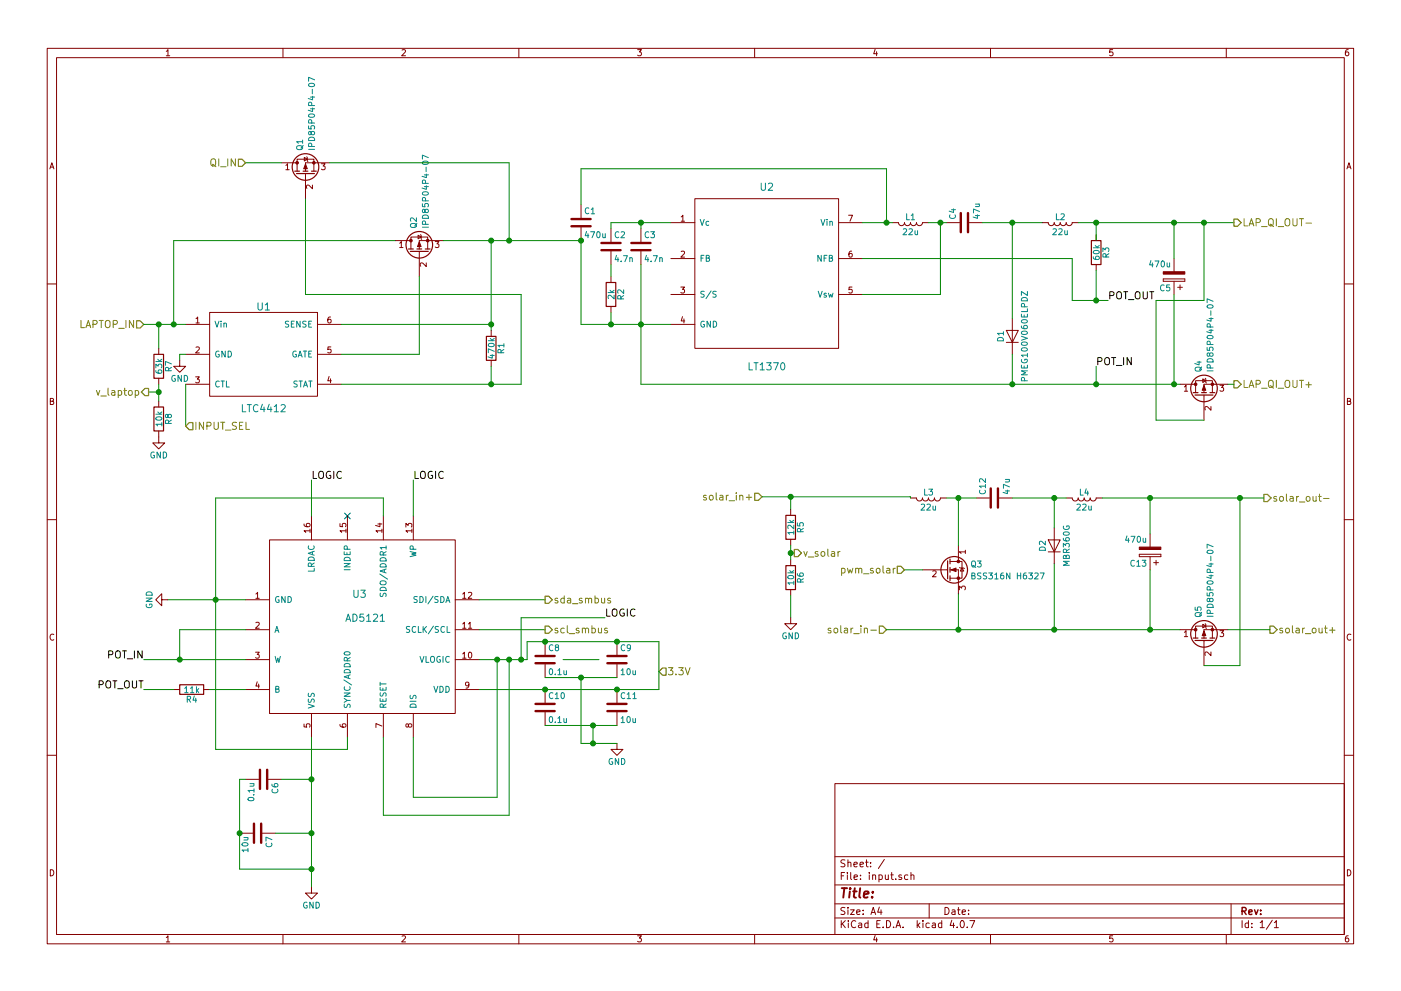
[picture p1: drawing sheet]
<svg xmlns="http://www.w3.org/2000/svg" width="297mm" height="210mm" viewBox="0 0 297 210" stroke-linecap="round" stroke-linejoin="round" font-family="sans-serif">
<g fill="none" stroke="#840000" stroke-width=".21">
<path d="M10 10.3h277v189.9h-277zM12 12.2h273v186.1h-273zM35.3 10.9l.3-.4v1.3M35.3 11.8h.7M60 10.3v1.9M85.2 10.6l.5-.1 .3 .4-.8 .9h.8M110 10.3v1.9M135.2 10.5h.8l-.4 .5 .3 .1 .1 .2-.1 .4-.2 .1-.5-.1M160 10.3v1.9M185.5 10.5l-.3 .9h.8M185.9 11v.8M210 10.3v1.9"/>
<path d="M235.9 10.5h-.6v.6h.6l.1 .5-.3 .2-.4-.1M260 10.3v1.9M285.9 10.5l-.4 .1-.2 .2-.1 .8 .3 .2 .4-.1 .1-.4-.1-.2-.4-.1-.3 .3M10.6 35.8l.4-1.3 .4 1.3M10.7 35.5h.6M59.7 34.5h3.3M60.6 35.1l.4-.4v1.3M60.6 36h.7M63 34.5v-.7h3.5v2.5M63 34.5v1.8M64.5 33.4l.7 .4-.7 .4zM64.8 36.8v5.4"/>
<path d="M65 33.3l.3 1M66.2 39.3v.8l-.9-.8-.3 .2 .1 .5M68.1 34.7h.8l-.4 .5 .4 .1v.6l-.2 .1-.6-.1M69.8 34.5h-5v1.8M285.6 35.8l.4-1.3 .4 1.3M285.7 35.5h.6M83.8 51h3.3M84.7 51.6l.4-.3v1.2M84.7 52.5h.7M87.1 51v-.7h3.6v2.5M87.1 51v1.8M88.6 49.9l.7 .4-.7 .4z"/>
<path d="M88.9 53.3v5.4M89.2 49.8l.2 1M90.4 55.8v.8l-.9-.8-.4 .2 .1 .5M92.3 51.3h.8l-.5 .4 .4 .1v.6l-.2 .1-.5-.1M94 51h-5.1v1.8M123.2 43.4v2.8M123.2 48.3v2.7M129.5 48.5v2.8M129.5 53.3v2.8M129.5 58.7v1.2M135.9 48.5v2.8M135.9 53.3v2.8"/>
<path d="M142.2 47.2h5.1M142.2 54.9h5.1M144.4 46l.4-.3v1.2M144.4 53.4l.5-.1 .2 .3-.8 1h.8M144.4 46.9h.7M147.3 42.2h30.5v31.7h-30.5zM177.8 47.2h5.1M177.8 54.9h5.1M179.9 45.7h.8l-.5 1.2M180.6 53.3h-.4l-.2 .3v.7l.2 .3 .4-.2v-.6h-.4l-.2 .2M189.2 47.2l1.3 .1a.64 .64 0 0 0 .7 .6 .64 .64 0 0 0 .6-.7v.1a.64 .64 0 0 0 .6 .6 .64 .64 0 0 0 .6-.7v.1a.64 .64 0 0 0 .7 .6 .64 .64 0 0 0 .6-.7v.1a.64 .64 0 0 0 .7 .6 .64 .64 0 0 0 .6-.7h1.2M200.7 47.2h2.8"/>
<path d="M205.5 47.2h2.8M221 47.2l1.2 .1a.64 .64 0 0 0 .7 .6 .64 .64 0 0 0 .6-.7v.1a.64 .64 0 0 0 .7 .6 .64 .64 0 0 0 .6-.7v.1a.64 .64 0 0 0 .6 .6 .64 .64 0 0 0 .7-.7v.1a.64 .64 0 0 0 .6 .6 .64 .64 0 0 0 .6-.7h1.3M232.4 49.8v1.2M232.4 56.1v1.3M246.6 59.2h4.6zM246.6 59.7h4.6zM246.6 59.2v.5zM248.9 54.9v2.8M248.9 59.7v2.8M251.2 59.2v.5zM10 60.2h2M33.7 73.9v1.3"/>
<path d="M38.1 76.4v1.3h1.3l-1.3 1.3-1.3-1.3h1.3M39.4 68.8h5M39.4 75.2h5M41.5 80h.8l-.5 .4 .4 .1v.6l-.2 .1-.5-.1M41.6 67.6l.3-.3v1.2M41.6 73.7l.4-.1 .3 .4-.8 .9h.8M41.6 68.5h.7M44.4 66.3h22.9v17.8h-22.9zM67.3 68.8h5.1M67.3 75.2h5.1M69.8 79.9l-.3 .9h.8M70.1 67.3h-.4l-.2 .3v.7l.2 .2 .5-.1-.1-.6-.4-.1-.2 .3"/>
<path d="M70.2 73.6h-.7v.6h.7v.5l-.2 .2-.5-.2M104.1 70.1v1.3M104.1 76.4v1.3M129.5 65v1.3M142.2 68.8h5.1M142.2 62.5h5.1M144.3 60.9h.8l-.4 .5 .4 .1v.5l-.2 .2-.6-.2M144.7 67.2l-.3 .9h.8M145 67.7v.8M177.8 62.5h5.1M180.6 60.9h-.6v.6h.6v.5l-.1 .2-.5-.2M213.4 70.1h2.5l-1.3 2.5z"/>
<path d="M213.4 72.6h2.5M214.6 67.6v7.6M249.7 61h1M250.2 60.4v1.1M285 60.2h2M10.7 85.1h.5l.1-.5-.6-.1v1.3h.5l.2-.4-.3-.3M33.7 91.4v2.6h1.2l-1.2 1.2-1.3-1.2h1.3M33.7 80.3v1.2M33.7 85.1v1.3M39.4 81.5h5M67.3 81.5h5.1M70.1 80.4v.8"/>
<path d="M250.2 81.5h3.3M251.1 82.1l.4-.4v1.3M251.1 83h.7M253.5 81.5v-.7h3.5v2.5M253.5 81.5v1.8M255 80.4l.7 .4-.7 .3zM255.3 83.8v5.3M255.5 80.3l.3 1M256.7 86.3v.7l-.9-.7-.3 .2 .1 .5M258.6 81.7h.8l-.4 .5 .4 .1v.6l-.2 .1-.6-.1M260.3 81.5h-5v1.8M285.7 85.1h.5l.1-.5-.6-.1v1.3h.5l.2-.4-.3-.3"/>
<path d="M10 110.3h2M57.1 114.5h39.4v36.9h-39.4zM64.5 111.2v.3l.3 .2 .7 .1 .2-.3-.1-.4-.6 .1-.1 .3 .3 .3M65.7 112.6h-1.2l.3 .4M65.7 112.3v.7M66 109.5v5M72.1 111.1v.6l.6 .1v-.7h.5l.2 .2-.2 .5M73.4 112.6h-1.3l.3 .4M73.4 112.3v.7M73.7 109.5v5M80.1 111.2h.9M80.5 111v.8l-.9-.3"/>
<path d="M81 112.6h-1.3l.4 .4M81 112.3v.7M81.3 109.5v5M86.1 111.8v-.8l.4 .5 .1-.4h.6l.1 .2-.1 .5M87.3 112.6h-1.2l.3 .4M87.3 112.3v.7M87.6 109.5v5M167.6 108.1v1.2M167.6 114.4v1.3M167.6 118.7v1.3M193 105.7h1.3a.64 .64 0 0 0 .7 .6 .64 .64 0 0 0 .6-.6 .64 .64 0 0 0 .6 .6 .64 .64 0 0 0 .6-.6 .64 .64 0 0 0 .7 .6 .64 .64 0 0 0 .6-.6 .64 .64 0 0 0 .7 .6 .64 .64 0 0 0 .6-.6h1.3M201.4 119.1h1.8"/>
<path d="M203.2 119.1h.8v3.6h-2.6M203.2 115.8v3.3M204.7 117.1h-1.3l.4 .3M204.7 116.7v.7M207 105.7h2.8M211.8 105.7h2.8M222.2 114.5h2.6l-1.3 2.6zM222.2 117.1h2.6M223.5 112v7.6M226.1 105.7h1.2a.64 .64 0 0 0 .7 .6 .64 .64 0 0 0 .6-.6 .64 .64 0 0 0 .7 .6 .64 .64 0 0 0 .6-.6 .64 .64 0 0 0 .6 .6 .64 .64 0 0 0 .6-.6 .64 .64 0 0 0 .7 .6 .64 .64 0 0 0 .6-.6h1.3M241.6 117.6h4.5zM241.6 118.1h4.5z"/>
<path d="M241.6 117.6v.5zM243.8 113.3v2.8M243.8 118.1v2.8M244.6 119.4h1M245.1 118.9v1M246.1 117.6v.5zM285 110.3h2M11.4 134.6a.58 .58 0 0 0-.8 .6 .58 .58 0 0 0 .8 .5M34.3 127.2v-1.2l-1.3 1.2 1.3 1.3v-1.3h1.3M52.1 127.2h5M52.1 133.6h5M52.1 139.9h5"/>
<path d="M54.2 138.4h.8l-.5 .5 .4 .1v.5l-.2 .1-.5-.1M54.3 126l.3-.3v1.2M54.3 132.1l.4-.1 .3 .4-.8 .9h.8M54.3 126.9h.7M76.2 131.1h.1M96.5 127.2h5.1M96.5 133.6h5.1M96.5 139.9h5.1M98.1 138.7l.4-.3v1.2M98.1 132.4l.4-.4v1.3M98.1 126l.4-.3v1.2M98.1 126.9h.7"/>
<path d="M98.1 139.6h.7M98.1 133.3h.7M99.3 132.4l.4-.4v1.3M99.3 125.8l.5-.1 .2 .3-.8 .9h.8M99.3 133.3h.7M99.4 138.5l.2-.1a.67 .67 0 0 1 .4 .6 .67 .67 0 0 1-.4 .6l-.3-.4zM115.6 136.1v2.8M130.8 136.1v2.8M167.6 131.1v1.2h1.3l-1.3 1.3-1.2-1.3h1.2M167.6 125.1v1.3M195.6 120.9h5.3M197.8 121.2l.4-.1 .3 .4-.8 .9h.8"/>
<path d="M201.4 120.9h1.8v5.1M203.4 125.1v-.7l.5 .4 .1-.4h.5l.2 .2-.2 .5M203.5 120.4l1 .2M204 120.5l.3 .7h-.7zM250.2 133.6h3.3M251.1 134.2l.4-.4v1.3M251.1 135.1h.7M253.5 133.6v-.8h3.5v2.6M253.5 133.6v1.8M255 132.5l.7 .3-.7 .4zM255.3 135.9v5.3M255.5 132.3l.3 1"/>
<path d="M256.7 138.3v.8l-.9-.8-.3 .3 .1 .4M258.6 133.8h.8l-.4 .5 .4 .1v.5l-.2 .2-.6-.2M260.3 133.6h-5v1.8M286.4 134.6a.58 .58 0 0 0-.8 .6 .58 .58 0 0 0 .8 .5M36.8 146.3h1.3M43.2 146.3h1.2M52.1 146.3h5M54.5 144.6l-.2 1h.7M54.8 145.1v.9M64.5 153.6v.6l.5 .1v-.7h.6l.1 .2-.1 .5M66 151.4v5.1M72.1 153.7v.3l.3 .2 .7 .1 .3-.3-.2-.4-.6 .1v.3l.2 .3"/>
<path d="M73.7 151.4v5.1M81 154l-1.3-.5v.9M81.3 151.4v5.1M86.6 153.8l.2-.2h.4l.1 .2-.1 .4-.4 .1-.2-.1-.1-.6h-.3v.6l.2 .1 .2-.3M87.6 151.4v5.1M96.5 146.3h5.1M99.4 145.3l-.2 .2-.4-.1v-.6l.4-.1 .2 .3v.7l-.3 .3h-.3M115.6 141v2.8M115.6 146.3v2.8M115.6 151.1v2.8M130.8 157.7v1.3h1.3l-1.3 1.3-1.3-1.3h1.3M130.8 141v2.8"/>
<path d="M130.8 146.3v2.8M130.8 151.1v2.8M10 160.2h2M50.8 176.8h2.8M52.1 165.3h2.8M55.6 176.8h2.8M56.9 165.3h2.8M177 166.3h108v32h-108zM285 160.2h2M10.7 184.5a.65 .65 0 0 1 .7 .7 .65 .65 0 0 1-.7 .6zM35.3 198.9l.3-.4v1.3M35.3 199.8h.7"/>
<path d="M60 198.3v1.9M66 188.2v1.3h1.3l-1.3 1.2-1.2-1.2h1.2M85.2 198.6l.5-.1 .3 .4-.8 .9h.8M110 198.3v1.9M135.2 198.5h.8l-.4 .5 .3 .1 .1 .2-.1 .4-.2 .1-.5-.1M160 198.3v1.9M177 194.8h108M177 191.8h108M177 187.8h108M177 181.8h108M178.4 195.3v1.5M178.4 185.8h.5"/>
<path d="M178.6 196l.6 .8M179.1 185.1h-.7v1.5M179.1 192.6l-.5-.1-.3 .3 .1 .3 .7 .4v.4l-.2 .1-.6-.1M179.1 182.5l-.5-.1-.3 .3 .1 .3 .7 .4v.4l-.2 .1-.6-.1M179.2 195.3l-.8 .9M179.7 185.1v.2M179.7 185.6v1M179.8 192.5v.2M179.8 183.1l.2-.2 .4 .1v.9M179.8 182.4v1.5M179.8 193v1M179.9 195.3v.2"/>
<path d="M179.9 195.8v1M180.3 193h.8l-.8 1h.8M180.4 185.1v1.3l.2 .2M181.1 183.4l.7-.1-.1-.3-.4-.1-.2 .2v.7h.6M181.1 186.1l.7-.1-.1-.3-.4-.1-.2 .2 .1 .7h.5M181.4 195.5a.71 .71 0 0 0-1 .5 .71 .71 0 0 0 .8 .8l.2-.1M181.6 193.5l.7-.1v-.3l-.4-.1-.3 .2 .1 .7h.6M182.1 195.9h.6v.9M182.3 183.4l.8-.1-.1-.3-.4-.1-.3 .2 .1 .7h.6M182.4 186.5v.1M182.4 185.7v.1M182.7 196.2l-.7 .3 .2 .3 .5-.1"/>
<path d="M183 193.9v.1M183 193.1v.1M183.5 182.9h.6M183.7 182.4v1.3l.4 .2M184 195.9l-.4-.1-.3 .3 .1 .6 .2 .1 .4-.1M184 195.3v1.5M184.3 185.1v.2M184.3 185.6v1M184.6 183.8v.1M184.6 183v.1M184.7 194l.4-1.5 .5 1.5M184.8 193.6h.7"/>
<path d="M185 185.7l.2-.1 .4 .1v.9M185 185.6v1M185.5 198.5l-.3 .9h.8M185.9 199v.8M185.9 196h.5M186.4 185.7l.4-.1 .3 .3-.2 .6h-.5M186.4 185.6v1.5M186.4 192.5l-.3 1h.9M186.6 195.3h-.7v1.5h.7M186.8 193v1M187.2 196.7v.1M187.5 182.3l-1.3 2"/>
<path d="M187.7 185.6l.1 .9 .3 .1 .2-.1M188 195.3a.76 .76 0 0 1 .8 .8 .76 .76 0 0 1-.8 .7zM188.3 185.6v1M188.8 185.6h.6M189.1 185.1v1.3l.3 .2M189.5 196.7v.1M189.9 186.5v.1M190 196.8l.4-1.5 .6 1.5M190.1 196.4h.7M191.1 185.7l-.3-.1-.2 .2v.2l.5 .2v.3h-.5M191.5 196.7v.1M192.5 185.7l-.5-.1-.2 .3v.6l.2 .1 .5-.1"/>
<path d="M193.1 185.7l.2-.1 .4 .1 .1 .9M193.1 185.1v1.5M194.5 195.3v1.5M194.6 196.3l.4 .5M195 195.8l-.5 .6M195.7 195.3v.2M195.7 195.8v1M197 191.8v3M197 195.9l-.4-.1-.3 .3 .1 .6 .2 .1 .4-.1M197.7 195.9h.6v.9M198.3 196.2l-.7 .3 .2 .3 .5-.1M199.7 195.9l-.5-.1-.2 .3v.6l.2 .1 .5-.1"/>
<path d="M199.7 195.3v1.5M200.4 192.5a.76 .76 0 0 1 .8 .8 .76 .76 0 0 1-.8 .7zM201.8 195.2l-.4 1.1h1M201.9 193.1h.5l.1 .9M202.2 195.8v1M202.5 193.4l-.7 .3 .2 .3 .5-.1M202.9 196.7v.1M203 193h.6M203.2 192.5v1.3l.4 .2M203.8 195.4l.1-.1a.8 .8 0 0 1 .6 .8 .8 .8 0 0 1-.6 .7 .97 .97 0 0 1-.1-1.4zM204 193.5l.7-.1-.1-.3-.4-.1-.2 .2 .1 .7h.5M205.1 196.7v.1"/>
<path d="M205.4 193.9v.1M205.4 193.1v.1M205.6 195.3h1.1l-.7 1.5M210 198.3v1.9M235.9 198.5h-.6v.7l.6-.1 .1 .5-.3 .2-.4-.1M260 198.3v1.9M261 191.8v6.5M263.3 195.3v1.5M264.7 195.9l-.4-.1-.3 .3 .1 .6 .2 .1 .4-.1M264.7 195.3v1.5M265.4 196.7v.1M265.4 195.9v.1"/>
<path d="M267.2 195.8l.4-.5v1.5M267.2 196.8h.8M269.7 195.2l-1.2 2M270.2 195.8l.4-.5v1.5M270.2 196.8h.8M285.7 184.5a.65 .65 0 0 1 .7 .7 .65 .65 0 0 1-.7 .6zM285.9 198.5l-.4 .1-.2 .3-.1 .7 .3 .2 .4-.1 .1-.4-.1-.2-.4-.1-.3 .3"/>
</g>
<path d="M263.3 193.3l.8-.1 .1-.2-.1-.3-.2-.2h-.6v1.5M263.7 193.3l.5 .7M264.8 193.5l.7-.1-.1-.3-.4-.1-.2 .2v.7h.6M266 193l.3 1 .4-1M267.3 193.9v.1M267.3 193.1v.1" fill="none" stroke="#840000" stroke-width=".3"/>
<path d="M178.5 188.4h1.1M179 188.4l-.2 2M180.2 189.1l-.2 1.3M180.3 188.4l-.1 .2 .2-.1-.1-.1-.1 .2M180.9 189.1h.7M181.2 188.4l-.2 1.8 .1 .1 .4 .1M182.4 188.4l-.2 1.8 .2 .2M183.2 189.8l.9-.2v-.4l-.6-.1-.3 .3v.9h.7M184.9 190.3v.1M185.1 189.2l-.1 .2-.1-.1 .2-.1-.1 .2" fill="none" stroke="#840000" stroke-width=".41"/>
<g fill="none" stroke="#008484" stroke-width=".21">
<path d="M65.5 17.9a.76 .76 0 0 1 1.2 .2 .74 .74 0 0 1-1.3-.1zM66.2 18.9v1M66.7 16.9l-1.3-.5v.8M62.9 31.1l.8-.2a.42 .42 0 0 1 .4 .2 .42 .42 0 0 1 0 .5l-.4 .1h-.6l-.2-.2zM64.2 30.1h-1.3l.3 .3M64.2 29.7v.7M64.3 30.9l-.4 .6M65.4 26.7v.6l.6 .1v-.7h.6l.1 .2-.1 .5M65.4 31.7h1.3M65.5 29.3a.69 .69 0 0 1 .8-.2 .69 .69 0 0 1 .4 .7h-1.3zM65.5 24.4a.76 .76 0 0 1 1.2 .2 .74 .74 0 0 1-1.3-.1zM65.8 23.1h.9"/>
<path d="M65.8 20.6h.9M66 28.1l.2-.2h.4l.1 .2-.1 .4-.4 .1-.2-.1-.2-.6h-.3v.6l.2 .1 .3-.2M66.1 31.1l-.1-.6-.5-.1-.1 .7h1.3M66.1 26.1l-.1-.6-.5-.1-.1 .7h1.3M66.1 22.4l-.1-.6-.5-.1-.1 .7h1.3M66.3 22.9v.8l-.9-.3M66.3 20.4v.8l-.9-.3M89.6 34.4a.76 .76 0 0 1 1.2 .2 .74 .74 0 0 1-1.2-.1zM90 39.6h.8M90 37.1h.8M90.2 38.9l-.1-.6-.4-.1-.1 .7h1.2M90.3 35.5v.9"/>
<path d="M90.4 39.4v.8l-.9-.3M90.4 36.9v.8l-.9-.3M90.8 33.4l-1.2-.5v.9M161.4 38.9v1.2l.3 .3h.3l.3-.3v-1.2M162.9 39l.6-.1 .3 .4-.9 1.1h.9M87.1 47.6l.8-.2a.42 .42 0 0 1 .3 .2 .42 .42 0 0 1 0 .5l-.3 .2-.7-.1-.2-.2zM88.3 46.2v.8l-.9-.8-.4 .3 .1 .4M88.4 47.4l-.4 .6M89.6 43.2v.6l.5 .1v-.7h.6l.1 .2-.1 .5M89.6 48.2h1.2M89.6 45.8a.69 .69 0 0 1 .8-.2 .69 .69 0 0 1 .4 .7h-1.2zM89.6 40.9a.76 .76 0 0 1 1.2 .2 .74 .74 0 0 1-1.2-.1z"/>
<path d="M90.1 44.6l.2-.2h.4l.1 .2v.4l-.5 .1-.2-.1-.1-.6h-.3l-.1 .6 .3 .1 .2-.2M90.2 47.6l-.1-.6-.4-.1-.1 .7h1.2M90.2 42.6l-.1-.6h-.4l-.1 .6h1.2M124.4 49.1l-.3 .9h.7M124.7 49.6v.8M124.8 44.2a.56 .56 0 0 0-.7 .5 .56 .56 0 0 0 .7 .5M125.2 49.2h.9l-.6 1.2M125.3 44.4l.4-.3v1.3M125.3 45.4h.8M126.6 49.3l.2-.1a.67 .67 0 0 1 .4 .6 .67 .67 0 0 1-.4 .6l-.3-.4zM127.8 49.6v.8h.3l.2-.1M128.3 49.6v.8"/>
<path d="M130.7 54.2l-.3 .9h.8M131 54.7v.8M131.2 49.3a.56 .56 0 0 0-.8 .5 .56 .56 0 0 0 .8 .5M131.7 49.3l.5-.1 .2 .3-.8 .9h.8M131.7 55.4v.1M132.2 54.2h.8l-.5 1.3M133.5 54.8l.2-.1h.3l.1 .8M133.5 54.7v.8M137.1 54.2l-.3 .9h.7M137.4 54.7v.8M137.5 49.3a.56 .56 0 0 0-.7 .5 .56 .56 0 0 0 .7 .5M138 49.2h.8l-.5 .5 .4 .1v.5l-.2 .1-.5-.1"/>
<path d="M138 55.4v.1M138.5 54.2h.9l-.6 1.3M139.9 54.8l.2-.1h.3v.8M139.9 54.7v.8M148.5 46.6l.4 1.2 .4-1.2M148.6 54.8h.5M149.3 54.2h-.7v1.2M149.7 54.8l.6-.1v-.4l-.6-.1v1.2h.5l.2-.4-.2-.2M150.3 47h-.4l-.2 .2 .1 .5h.5M174.1 46.6l.4 1.2 .4-1.2M174.1 54.2v1.2l-.7-1.2v1.2M174.7 54.8h.5"/>
<path d="M175.3 54.2h-.6v1.2M175.3 46.6v.1M175.3 47v.8M175.8 54.8l.6-.1v-.4l-.6-.1v1.2h.5l.2-.4-.2-.2M175.9 47.1l.2-.1h.3l.1 .8M175.9 47v.8M191.5 48.6l.5-.1 .2 .4-.8 .9h.8M192.2 45.4v1.2h.6M192.7 48.6l.5-.1 .2 .4-.7 .9h.7M193.2 45.7l.3-.3v1.2M193.2 46.6h.7M194 48.9l.1 .8 .3 .1 .1-.1"/>
<path d="M194.5 48.9v.9M201.4 45.6a.56 .56 0 0 0 .5 .8 .56 .56 0 0 0 .6-.8M201.7 44.5h.9M202.2 44.3v.8l-1-.3M206.8 45.7h.9M206.8 43.3h.9M207.2 45.6v.7l-.9-.3M207.5 43.3l.2 .2-.1 .3h-.8M207.7 44.9l-1.3-.6v.9M223.3 48.6l.4-.1 .3 .4-.8 .9h.8M224 45.4v1.2h.6M224.5 48.6l.5-.1 .2 .4-.8 .9h.8"/>
<path d="M224.9 45.5l.5-.1 .3 .3-.8 .9h.8M225.8 48.9v.8l.3 .1 .2-.1M226.3 48.9v.9M231.8 54.5l.1 .3 .2 .2 .7 .1 .3-.3-.2-.4-.6 .1v.3l.2 .3M231.8 52.6h1.3M231.9 53.3a.76 .76 0 0 1 1.2 .3 .74 .74 0 0 1-1.3-.2zM232.2 52.1l.5 .5M233.1 52.1l-.5 .3M233.8 53.4v-.8l.5 .4 .1-.4h.6l.1 .2-.1 .6M234.5 54.5l-.1-.6h-.5l-.1 .6h1.3M235.1 53.8l-.6 .4M244 55.3l-.3 .9h.8"/>
<path d="M244.3 55.8v.8M244.9 55.4h.8l-.5 1.2M246.3 55.5l.2-.1a.67 .67 0 0 1 .4 .6 .67 .67 0 0 1-.4 .6l-.3-.4zM247.4 55.8l.1 .8h.3l.2-.1M248 55.8v.8M33 78.6l.1 .4 .3 .1 .7 .1 .2-.2-.1-.5-.6 .1-.1 .4 .3 .2M33 78v-.7l.5 .4 .1-.4h.6l.1 .2-.1 .5M33 76.7h1.3M33.5 76.2l.4 .5M34.3 76.2l-.5 .4M35.7 78.7v-.7h-.5l-.1 .7h1.2M36.3 77.2l-1.2-.5v.8"/>
<path d="M36.3 77.9l-.6 .5M37.1 79.7a.59 .59 0 0 0-.7 .6 .59 .59 0 0 0 .7 .5l.1-.4h-.2M38.5 79.6v1.3l-.8-1.3v1.3M39.1 79.6a.64 .64 0 0 1 .7 .7 .64 .64 0 0 1-.7 .6zM45.6 68.1l.4 1.3 .4-1.3M46.4 74.5a.59 .59 0 0 0-.7 .6 .59 .59 0 0 0 .7 .6l.1-.5h-.2M46.9 68.1v.1M46.9 68.5v.9M47.5 68.7l.2-.2 .3 .1v.8M47.5 68.5v.9M47.8 74.5v1.3l-.8-1.3v1.3M48.4 74.5a.64 .64 0 0 1 .7 .6 .64 .64 0 0 1-.7 .7z"/>
<path d="M54.7 64.3v1.2l.3 .3h.3l.3-.3v-1.2M56.2 64.7l.5-.4v1.5M56.2 65.8h.9M61.2 68.2h-.6v.4a.54 .54 0 0 1 .6 .7l-.2 .1-.5-.1M61.8 68.7h.4M62.4 68.1h-.6v1.3h.6M62.8 74.5a.59 .59 0 0 0-.7 .6 .59 .59 0 0 0 .7 .6v-.5h-.2M63.2 75.8l.4-1.3 .5 1.3M63.3 75.4h.6M63.6 68.1v1.3l-.7-1.3v1.3M64.3 74.5h.7M64.7 74.5v1.3"/>
<path d="M64.9 68.2h-.6l-.1 .4a.54 .54 0 0 1 .6 .7l-.1 .1-.5-.1M65.5 75.1h.4M65.5 68.7h.4M66.1 74.5h-.6v1.3h.6M66.1 68.1h-.6v1.3h.6M103.5 72.3h1.3M103.6 73a.76 .76 0 0 1 1.2 .3 .74 .74 0 0 1-1.3-.2zM103.9 75.4h.9M103.9 71.8l.5 .5M104.4 75.2v.8l-.9-.3M104.8 74.5l-1.3-.5v.8M104.8 71.8l-.5 .4"/>
<path d="M106.2 74.8l-.1-.6h-.4l-.1 .6h1.2M106.8 73.3h-1.2l.3 .3M106.8 74.1l-.6 .4M106.8 72.9v.7M128.9 62.1h1.3M129.3 61.6l.5 .5M130.2 62.6v.8l-.9-.8-.4 .3 .1 .4M130.2 61.6l-.5 .3M131.6 63.4l-.1-.6h-.4l-.1 .6h1.2M132.2 61.5v.8l-.9-.8-.3 .2 .1 .5M132.2 62.7l-.6 .4M149.3 61.8h-.6l-.1 .5a.54 .54 0 0 1 .7 .6l-.2 .2-.5-.1"/>
<path d="M149.3 68.2a.59 .59 0 0 0-.7 .6 .59 .59 0 0 0 .7 .5l.1-.4h-.3M150.6 68.1v1.3l-.7-1.3v1.3M150.8 61.7l-1.1 1.7M151.2 68.1a.64 .64 0 0 1 .8 .7 .64 .64 0 0 1-.8 .6zM151.8 61.8h-.6v.5a.54 .54 0 0 1 .6 .6l-.2 .2-.5-.1M158.8 77v1.5h.8M159.9 77h.8M160.3 77v1.5M161.2 77.4l.4-.4v1.5M161.2 78.5h.9M162.6 77h.9l-.5 .5 .5 .3-.1 .5-.2 .2-.6-.2M164 77h1l-.6 1.5"/>
<path d="M165.7 77h.2a.81 .81 0 0 1 .5 .7 .81 .81 0 0 1-.5 .8 .98 .98 0 0 1-.2-1.5zM173.5 61.8l.4 1.3 .4-1.3M175.2 62.3l-.3-.1-.2 .2 .1 .2 .4 .1v.3h-.5M175.6 62.2l.3 .9 .2-.6 .3 .6 .2-.9M211.5 71.8a.69 .69 0 0 1 .8-.2 .69 .69 0 0 1 .5 .7h-1.3zM212.8 70.7h-1.3l.3 .4M212.8 70.4v.7M216.6 77.5v.6h1.2v-.6M216.6 71.3l1.2 .5-1.2 .4M216.6 69.2v.3l.3 .2h.7l.2-.2-.1-.4-.6 .1-.1 .3 .3 .2M216.6 66.6v.7h1.2v-.7M216.6 76.3a.59 .59 0 0 0 .6 .7 .59 .59 0 0 0 .6-.7l-.5-.1v.2"/>
<path d="M216.6 74a.76 .76 0 0 1 1.2 .2 .74 .74 0 0 1-1.2-.1zM216.6 72.7a.76 .76 0 0 1 1.2 .3 .74 .74 0 0 1-1.2-.1zM216.6 70.4a.76 .76 0 0 1 1.2 .3 .74 .74 0 0 1-1.2-.1zM216.6 68a.76 .76 0 0 1 1.2 .2 .74 .74 0 0 1-1.2-.1zM216.6 63.3a.69 .69 0 0 1 .8-.2 .69 .69 0 0 1 .4 .7h-1.2zM217.1 66.8v.5M217.1 77.6v.5M217.2 65.1l-.1-.6-.4-.1-.1 .7h1.2M217.8 78.7h-1.2l.8 .4-.8 .4h1.2M217.8 75.4h-1.2l.3 .3M217.8 65.5v.6h-1.2M217.8 61.8v.9l-1.2-.9v.9"/>
<path d="M217.8 75v.7M246.8 60.5a.56 .56 0 0 0-.8 .6 .56 .56 0 0 0 .8 .5M248 60.4h-.6l-.1 .6h.7v.6l-.2 .1-.5-.1M253.4 78.1l.8-.2a.42 .42 0 0 1 .4 .2 .42 .42 0 0 1 0 .5l-.4 .1h-.6l-.2-.2zM253.8 76.8h.9M254.2 76.7v.7l-.9-.3M254.8 77.8l-.4 .7M255.9 73.7v.6l.6 .1v-.7h.6l.1 .2-.1 .5M255.9 78.7h1.3M256 76.3a.69 .69 0 0 1 .8-.2 .69 .69 0 0 1 .4 .7h-1.3zM256 71.3a.76 .76 0 0 1 1.2 .3 .74 .74 0 0 1-1.3-.1zM256 64.8a.69 .69 0 0 1 1.2 .3 .74 .74 0 0 1-1.3-.1z"/>
<path d="M256.3 70.1h.9M256.3 67.6h.9M256.5 75.1l.2-.2h.4l.1 .2-.1 .4-.4 .1-.2-.1-.2-.6h-.3v.6l.2 .1 .3-.2M256.6 78.1l-.1-.6-.5-.1-.1 .7h1.3M256.6 73.1l-.1-.6-.5-.1-.1 .7h1.3M256.6 69.4l-.1-.6-.5-.1-.1 .7h1.3M256.7 65.9v1M256.8 69.9v.8l-.9-.3M256.8 67.4v.8l-.9-.3M257.2 63.9l-1.3-.5v.8M32.7 96a.59 .59 0 0 0-.7 .5 .59 .59 0 0 0 .7 .6v-.5h-.2M33 87.9h1.3"/>
<path d="M33.1 88.6a.76 .76 0 0 1 1.2 .3 .74 .74 0 0 1-1.3-.2zM33.5 87.4l.4 .5M34 95.9v1.3l-.7-1.3v1.3M34.3 90h-1.3l.4 .4M34.3 89.7v.7M34.3 87.4l-.5 .4M34.6 95.9a.64 .64 0 0 1 .7 .6 .64 .64 0 0 1-.7 .7zM35.6 88.1l.3-.2 .3 .1 .1 .1-.1 .5h-.3l-.2-.1-.2-.5h-.3v.6h.2l.2-.2M35.7 89.8v-.6h-.5l-.1 .6h1.2M36.3 89.1l-.6 .4M46.5 80.9a.56 .56 0 0 0-.8 .6 .56 .56 0 0 0 .8 .5M46.9 80.8h.7"/>
<path d="M47.2 80.8v1.3M48 80.8v1.3h.6M51.4 85.8v1.6h.7M52.4 85.8h.9M52.9 85.8v1.6M54.7 86a.72 .72 0 0 0-1 .5 .72 .72 0 0 0 .7 .9l.3-.2M55.6 85.8l-.4 1.1h1M56 86.4v1M57.1 85.8l-.4 1.1h1M57.4 86.4v1M58.1 86.3l.5-.5v1.6M58.1 87.4h.9"/>
<path d="M59.6 86l.6-.2 .3 .5-1 1.1h1M63 80.9h-.6v.4a.54 .54 0 0 1 .6 .7l-.2 .1-.5-.1M63.4 80.8h.7M63.8 80.8v1.3M64.4 82.1l.4-1.3 .4 1.3M64.5 81.7h.6M65.5 80.8h.7M65.8 80.8v1.3M217.2 80.8l-.1-.6-.4-.1-.1 .7h1.2M65.4 118.4a.69 .69 0 0 1 .8-.2 .69 .69 0 0 1 .4 .7h-1.2zM65.5 115.8a.56 .56 0 0 0 .5 .8 .56 .56 0 0 0 .5-.8M66.2 117.1v.6"/>
<path d="M66.6 117l-1.2 .4 1.2 .4M66.6 119.5l-.6 .4M73 119.6h1.2l-1.2 .7h1.2M73 117.1v.6h1.2v-.6M73 118.5a.69 .69 0 0 1 .8-.2 .69 .69 0 0 1 .4 .6h-1.2zM73.6 117.2v.5M73.6 116.5v-.6h-.5l-.1 .6h1.2M80.6 119.8a.69 .69 0 0 1 .8-.2 .69 .69 0 0 1 .5 .7h-1.3zM80.6 118.5a.69 .69 0 0 1 .8-.2 .69 .69 0 0 1 .5 .7h-1.3zM81.3 117.7l-.1-.6h-.5l-.1 .6h1.3M81.9 116.2h-1.3l.3 .3M81.9 117l-.6 .4"/>
<path d="M81.9 115.8v.7M86.9 117l1.3 .3-.9 .2 .9 .3-1.3 .3M87.6 116.5l-.1-.6h-.5l-.1 .6h1.3M167 110.9h1.3M167.4 110.4l.5 .5M168.3 113h-1.3l.4 .4M168.3 111.4v.8l-.9-.8-.4 .3 .1 .4M168.3 112.6v.8M168.3 110.4l-.5 .3M169.1 110.9v.7h.5v-.7h.6l.1 .2-.1 .5M169.7 112.8l-.1-.6h-.4l-.1 .6h1.2M170.3 112.1l-.6 .4"/>
<path d="M195.3 107.1l.5-.1 .2 .3-.8 .9h.8M196 103.8v1.2h.6M196.5 107.1l.5-.1 .3 .3-.8 .9h.8M196.9 103.8h.8l-.4 .5 .4 .1v.5l-.2 .1-.6-.1M197.8 107.4l.1 .7 .3 .1 .1-.1M198.3 107.4v.8M206 119.2l.3-.2 .4 .1 .1 .8a.42 .42 0 0 1-.2 .3 .42 .42 0 0 1-.4 0l-.2-.3zM206.2 120l.7 .4M207.2 119h.8l-.4 .5 .4 .1v.6l-.2 .1-.6-.1M207.8 104a.56 .56 0 0 0 .5 .8 .56 .56 0 0 0 .5-.8M208.9 103.1h-1.2l.3 .4M208.9 101.6v.8l-.9-.8-.3 .2 .1 .5"/>
<path d="M208.9 102.8v.7M213.2 104.2h.8M213.2 101.7h.8M213.6 104v.7l-.9-.2M213.9 101.7l.1 .2-.1 .3-.7 .1M214 103.3l-1.2-.5v.8M220.4 116.3a.69 .69 0 0 1 .8-.2 .69 .69 0 0 1 .4 .7h-1.2zM221.6 114.8v.8l-.9-.8-.3 .3 .1 .4M225.5 116.1v-.8l.4 .4 .1-.4h.6l.1 .2-.1 .6M225.5 114.2v.3l.3 .2 .7 .1 .2-.3-.1-.4-.6 .1-.1 .3 .3 .3M225.5 113a.76 .76 0 0 1 1.2 .3 .74 .74 0 0 1-1.2-.1zM225.5 111.6a.59 .59 0 0 0 .6 .7 .59 .59 0 0 0 .5-.7h-.4v.2"/>
<path d="M226 118.1l.3-.3 .4 .2v.5h-1.2l.1-.6h.3l.1 .6M226.1 117.2l-.1-.6h-.4l-.1 .6h1.2M226.7 119.1h-1.2l.8 .4-.8 .4h1.2M226.7 116.5l-.6 .4M228.3 107.1l.5-.1 .3 .3-.8 .9h.8M229.1 103.8v1.2h.6M229.6 107.1l.4-.1 .3 .3-.8 .9h.8M230.3 103.7l-.3 .9h.8M230.6 104.2v.8M230.8 107.4l.1 .7 .3 .1 .2-.1M231.4 107.4v.8M238.9 113.7l-.2 .9h.7"/>
<path d="M239.2 114.2v.9M239.8 113.8h.8l-.5 1.3M240.5 119a.56 .56 0 0 0-.8 .5 .56 .56 0 0 0 .8 .5M241 119.2l.4-.3v1.2M241.2 113.9l.2-.1a.67 .67 0 0 1 .4 .6 .67 .67 0 0 1-.4 .7l-.3-.5zM242.2 118.9h.8l-.5 .4 .4 .2v.5l-.2 .1-.5-.1M242.4 114.2v.8l.3 .1 .2-.2M242.9 114.2v.9M256 116.9a.76 .76 0 0 1 1.2 .3 .74 .74 0 0 1-1.3-.2zM256.3 119.7h.9M256.7 118v1M256.8 119.5v.7l-.9-.2"/>
<path d="M257.2 116l-1.3-.5v.8M31 126.9h1.3l-1.3 .7h1.3M31 128.2a.59 .59 0 0 0 .6 .7 .59 .59 0 0 0 .6-.7h-.5v.2M31 125.8a.69 .69 0 0 1 .8-.2 .69 .69 0 0 1 .5 .7h-1.3zM58.3 134.2l.4-1.3 .4 1.3M58.3 139.3l.3 1.2 .3-.9 .2 .9 .3-1.2M58.4 133.8h.6M59.1 126.6a.59 .59 0 0 0-.7 .6 .59 .59 0 0 0 .7 .6l.1-.5h-.2M60.5 126.6v1.2l-.8-1.2v1.2M61.1 126.6a.64 .64 0 0 1 .7 .6 .64 .64 0 0 1-.7 .6zM66 120.2l-.1-.6-.4-.1-.1 .7h1.2M66.6 120.6v.6h-1.2"/>
<path d="M73 120.9h1.2M73 138.4a.76 .76 0 0 1 1.2 .3 .74 .74 0 0 1-1.2-.1zM73.3 131.8l.5-1.5 .5 1.5M73.5 131.4h.7M74.2 139.5l-.6 .4M74.8 130.3a.77 .77 0 0 1 .9 .8 .77 .77 0 0 1-.9 .7zM75 125.2v1.3l.3 .2h.3l.3-.2v-1.3M76.5 125.2h.9l-.5 .6 .5 .3v.5l-.3 .1-.6-.1M77.1 130.3h-.7l-.1 .7 .2-.1 .5 .1 .2 .5-.3 .3-.6-.1M77.7 130.7l.5-.4v1.5M77.7 131.8h.9M79.2 130.4l.6-.1 .3 .4-1 1.1h1"/>
<path d="M80.5 121.8l1.7 1.1M80.6 130.7l.5-.4v1.5M80.6 131.8h.9M80.6 125.9v.6h.5a.54 .54 0 0 1 .6-.6l.2 .2-.1 .5M80.6 124.8a.69 .69 0 0 1 .8-.2 .69 .69 0 0 1 .5 .7h-1.3zM80.6 123.4l.8-.2a.42 .42 0 0 1 .4 .3 .42 .42 0 0 1 0 .4l-.4 .2-.6-.1-.2-.2zM81.5 120.8v.6M81.9 120.7l-1.3 .5 1.3 .4M86.9 133h-.6l-.1 .4a.54 .54 0 0 1 .6 .7l-.2 .1-.4-.1M88.1 133a.56 .56 0 0 0-.7 .5 .56 .56 0 0 0 .7 .6M88.5 126.6h-.6l-.1 .4a.54 .54 0 0 1 .6 .7l-.2 .1h-.4M88.7 132.9v1.3h.6"/>
<path d="M89 126.6a.64 .64 0 0 1 .7 .6 .64 .64 0 0 1-.7 .6zM89.1 139.3l.4 1.2 .4-1.2M89.7 132.9v1.3M89.9 133.4l.5 .8M90.3 126.6v1.2M90.3 139.3v1.2h.6M90.4 132.9l-.7 .7M91.3 139.4l.3-.1h.3l.2 .8a.42 .42 0 0 1-.2 .4 .42 .42 0 0 1-.4 0l-.2-.4zM91.8 126.5l-1.1 1.6M91.9 132.8l-1.1 1.7M92.9 126.6h-.6l-.1 .4a.54 .54 0 0 1 .6 .7l-.1 .1h-.5M93 133h-.6l-.1 .4a.54 .54 0 0 1 .6 .7l-.2 .1-.4-.1"/>
<path d="M93.3 139.3a.59 .59 0 0 0-.7 .6 .59 .59 0 0 0 .7 .6l.1-.5h-.3M93.4 126.6a.64 .64 0 0 1 .8 .6 .64 .64 0 0 1-.8 .6zM93.9 139.3v1.2M94.2 133a.56 .56 0 0 0-.7 .5 .56 .56 0 0 0 .7 .6M94.5 127.8l.4-1.2 .5 1.2M94.7 127.5h.5M94.8 132.9v1.3h.6M95.2 139.4a.56 .56 0 0 0-.7 .5 .56 .56 0 0 0 .7 .5M117.2 136.9a.56 .56 0 0 0-.7 .5 .56 .56 0 0 0 .7 .5M118 137.3l-.3-.2 .1-.3 .6 .1v.3l-.6 .2-.1 .2 .1 .3 .2 .2h.2l.2-.3v-.3l-.2-.2M132.5 136.9a.56 .56 0 0 0-.8 .5 .56 .56 0 0 0 .8 .5M133.7 137.3l-.2 .3-.4-.1-.1-.6 .5-.1 .2 .2-.1 .8-.3 .3h-.2"/>
<path d="M166.7 134.3a.59 .59 0 0 0-.7 .6 .59 .59 0 0 0 .7 .6v-.5h-.2M167 121.5h1.3M167.1 122.3a.76 .76 0 0 1 1.2 .2 .74 .74 0 0 1-1.3-.1zM167.4 121.1l.5 .4M168 134.3v1.2l-.7-1.2v1.2M168.3 123.7h-1.3l.4 .3M168.3 123.3v.7M168.3 121.1l-.5 .3M168.6 134.3a.64 .64 0 0 1 .7 .6 .64 .64 0 0 1-.7 .6zM169.1 121.7v.3l.3 .2 .7 .1 .2-.3-.1-.4-.6 .1-.1 .3 .3 .3M169.7 123.5l-.1-.6-.4-.1-.1 .7h1.2M170.3 122.8l-.6 .4"/>
<path d="M206 122.1l.7-.1v-.3l-.7-.1v1.2h.5l.3-.4-.3-.3M208 121.6h-.6l-.1 .4a.54 .54 0 0 1 .6 .7l-.2 .1h-.4M209.2 121.6h-.6l-.1 .4a.54 .54 0 0 1 .6 .7l-.1 .1h-.5M209.6 121.6h.8l-.4 .4 .4 .1v.6l-.2 .1-.6-.1M210.9 121.9l.4-.3v1.2M210.9 122.8h.7M212.7 121.6h-.3l-.2 .3-.1 .7 .3 .2 .4-.1-.1-.6-.3-.1-.3 .3M214.1 121.6v1.2l-.7-1.2v1.2M215.7 121.6v1.2M215.7 122.1h.7M216.4 121.6v1.2M217.6 121.6h-.4l-.2 .3v.7l.2 .2 .4-.1v-.6l-.4-.1-.2 .3"/>
<path d="M218.1 121.6h.8l-.4 .4 .3 .1v.6l-.1 .1-.6-.1M219.4 121.7l.5-.1 .2 .3-.8 .9h.8M220.5 121.6h.9l-.5 1.2M241 120.1h.7M253.4 128.8v.6l.6 .1v-.7h.5l.2 .2-.2 .5M253.4 130.1l.8-.1a.42 .42 0 0 1 .4 .2 .42 .42 0 0 1 0 .4l-.4 .2h-.6l-.2-.3zM254.8 129.9l-.4 .7M255.9 125.8v.6h.6v-.6h.6l.1 .2-.1 .4M255.9 130.8h1.3M256 128.4a.69 .69 0 0 1 .8-.2 .69 .69 0 0 1 .4 .7h-1.3zM256 123.4a.76 .76 0 0 1 1.2 .3 .74 .74 0 0 1-1.3-.2zM256.3 122.1h.9"/>
<path d="M256.5 127.2l.2-.3 .4 .1 .1 .2-.1 .4-.4 .1-.2-.1-.2-.6h-.3v.6l.2 .1 .3-.3M256.6 130.1l-.1-.6h-.5l-.1 .6h1.3M256.6 125.2l-.1-.6-.5-.1-.1 .7h1.3M256.6 121.5l-.1-.7h-.5l-.1 .7h1.3M256.8 122v.7l-.9-.3M39.2 146l.3-.3v1.3M39.2 147h.7M39.7 148.4l.6-.1 .1-.5-.7-.1v1.3M40 148.4l.4 .6M40.4 146l.3-.3v1.3M40.4 147h.7M41.2 147.6l-.3 1h.8"/>
<path d="M41.5 148.1v.9M41.7 145.7v1.3M41.8 146.5l.3 .5M42.1 146.1l-.4 .5M58.5 146.2l.6-.1v-.4l-.6-.1v1.3h.5l.2-.4-.3-.3M65.4 149.4l1.2 .4-1.2 .4M65.4 148.3v.6l.4 .1a.54 .54 0 0 1 .7-.6l.1 .1-.1 .5M65.4 147.1v.6h.4a.54 .54 0 0 1 .7-.6l.1 .2-.1 .5M72.9 144.2l1.6 1.1M73 148.2l.6 .4-.6 .4M73 147h1.2l-1.2 .7h1.2M73 149.4v.6l.5 .1a.54 .54 0 0 1 .6-.7l.1 .2v.5"/>
<path d="M73 142.3a.69 .69 0 0 1 .8-.2 .69 .69 0 0 1 .4 .6h-1.2zM73 141a.69 .69 0 0 1 .8-.2 .69 .69 0 0 1 .4 .7h-1.2zM73.1 145.7a.56 .56 0 0 0 .5 .8 .56 .56 0 0 0 .5-.8M73.6 140.2v-.6l-.5-.1-.1 .7h1.2M73.6 148.6h.6M73.9 143.3v.6M74.2 143.2l-1.2 .4 1.2 .4M80.6 148.2v.6h1.3v-.6M80.6 145.8v.6h1.3v-.6M80.6 144.7v.8M80.6 145.1h1.3M80.6 147v.6h.5a.54 .54 0 0 1 .6-.6l.2 .2-.1 .5"/>
<path d="M81.2 146v.4M81.2 148.4v.4M81.3 150.1l-.1-.7h-.5l-.1 .7h1.3M81.9 149.3l-.6 .5M86.9 148.8h1.3M87 147.5v.6l.4 .1a.54 .54 0 0 1 .7-.6l.1 .1-.1 .5M87.1 149.4a.67 .67 0 0 1 .8 0 .67 .67 0 0 1 .3 .7h-1.3zM92 145.6l.4 1.3 .4-1.3M93.3 145.6a.64 .64 0 0 1 .7 .6 .64 .64 0 0 1-.7 .7zM94.5 145.6a.64 .64 0 0 1 .8 .6 .64 .64 0 0 1-.8 .7zM116.6 142l.1-.1a.67 .67 0 0 1 .5 .6 .67 .67 0 0 1-.5 .6l-.2-.4zM116.6 152.1l.1-.1a.67 .67 0 0 1 .5 .7 .67 .67 0 0 1-.5 .6l-.2-.5z"/>
<path d="M117.2 147.1a.56 .56 0 0 0-.7 .5 .56 .56 0 0 0 .7 .5M117.7 143v.1M117.7 147.3l.4-.3v1.2M117.7 153.2v.1M117.7 148.2h.7M118.3 142.2l.3-.3v1.2M118.3 152.4l.3-.4v1.3M118.3 143.1h.7M118.3 153.3h.7M119 147.1l.2-.1a.67 .67 0 0 1 .5 .6 .67 .67 0 0 1-.5 .6l-.3-.5zM119.6 142.3v.8h.3l.2-.1M119.6 152.4v.8l.3 .1 .2-.1"/>
<path d="M120.1 142.3v.8M120.1 152.4v.9M131.7 142.2l.4-.3v1.2M131.7 152.4l.4-.4v1.3M131.7 143.1h.7M131.7 153.3h.7M132.5 147.1a.56 .56 0 0 0-.8 .5 .56 .56 0 0 0 .8 .5M133 147.3l.3-.3v1.2M133 148.2h.7M133 142l.2-.1a.67 .67 0 0 1 .4 .6 .67 .67 0 0 1-.4 .6l-.3-.4zM133 152.1l.2-.1a.67 .67 0 0 1 .4 .7 .67 .67 0 0 1-.4 .6l-.3-.5zM134.2 142.3v.8h.3l.2-.1"/>
<path d="M134.2 147.3l.3-.3v1.2M134.2 152.4v.8l.3 .1 .2-.1M134.2 148.2h.7M134.7 142.3v.8M134.7 152.4v.9M51.4 179a.76 .76 0 0 1 1.2 .2 .74 .74 0 0 1-1.3-.1zM51.7 177.7h.9M52.5 177.7l.1 .2-.1 .3h-.8M52.6 169.4a.76 .76 0 0 1 1.2 .2 .74 .74 0 0 1-1.2-.1zM53 166.3h.8M53.7 168.6h.1M53.7 166.3l.1 .1v.3l-.8 .1"/>
<path d="M53.8 167.7h-1.2l.3 .4M53.8 167.4v.7M56.5 178.9a.56 .56 0 0 0 .5 .8 .56 .56 0 0 0 .5-.8M57.7 166.4v.3l.3 .2h.7l.2-.2-.1-.4-.6 .1-.1 .3 .3 .2M57.7 178.1l-1.3-.5v.9M57.8 167.5a.56 .56 0 0 0 .5 .7 .56 .56 0 0 0 .5-.7M129.8 161a.59 .59 0 0 0-.7 .6 .59 .59 0 0 0 .7 .5l.1-.5h-.2M131.2 160.9v1.3l-.7-1.3v1.3M131.8 160.9a.64 .64 0 0 1 .7 .7 .64 .64 0 0 1-.7 .6zM52.6 180.4h-1.3l.4 .3M52.6 180v.7M65.1 191.5a.59 .59 0 0 0-.7 .5 .59 .59 0 0 0 .7 .6v-.5h-.2"/>
<path d="M66.4 191.4v1.3l-.7-1.3v1.3M67 191.4a.64 .64 0 0 1 .7 .6 .64 .64 0 0 1-.7 .7z"/>
</g>
<g fill="none" stroke="#840000" stroke-width=".25">
<path d="M62.5 36.3h1M62.9 36.8h3.8M64.3 36.3h1M66 36.3h1.1M86.6 52.8h1M87 53.3h3.8M88.4 52.8h1M90.2 52.8h1M128.5 59.9h2.1v5.1h-2.1zM231.4 51h2v5.1h-2zM32.6 75.2h2.1v5.1h-2.1zM103.1 71.4h2.1v5h-2.1z"/>
<path d="M32.6 86.4h2.1v5h-2.1zM253 83.3h1M253.4 83.8h3.8M254.8 83.3h1M256.5 83.3h1.1M166.6 109.3h2.1v5.1h-2.1zM200.9 119v3.8M201.4 118.6v1M166.6 120h2.1v5.1h-2.1zM201.4 120.4v1M201.4 122.2v1M253 135.4h1"/>
<path d="M253.4 135.9h3.8M254.8 135.4h1M256.5 135.4h1.1M38.1 145.3h5.1v2h-5.1z"/>
<circle cx="64.8" cy="35.4" r="2.82"/>
<circle cx="88.9" cy="51.9" r="2.82"/>
<circle cx="255.3" cy="82.4" r="2.82"/>
<circle cx="202.3" cy="120.9" r="2.82"/>
<circle cx="255.3" cy="134.5" r="2.82"/>
</g>
<g fill="#840000" stroke="#840000" stroke-width=".21">
<path d="M88.9 51.3l.4 1h-.8z"/>
<path d="M64.8 34.8l.4 1h-.8z"/>
<path d="M246.6 57.7h4.6v.5h-4.6z"/>
<path d="M201.7 120.9l1-.4v.8z"/>
<path d="M241.6 116.1h4.5v.5h-4.5z"/>
<path d="M255.3 81.8l.4 1h-.8z"/>
<path d="M255.3 133.9l.4 1h-.8z"/>
<circle cx="90.7" cy="51" r=".28"/>
<circle cx="87.1" cy="51" r=".28"/>
<circle cx="66.5" cy="34.5" r=".28"/>
<circle cx="63" cy="34.5" r=".28"/>
<circle cx="203.2" cy="122.7" r=".28"/>
<circle cx="203.2" cy="119.1" r=".28"/>
<circle cx="257" cy="81.5" r=".28"/>
<circle cx="253.5" cy="81.5" r=".28"/>
<circle cx="257" cy="133.6" r=".28"/>
<circle cx="253.5" cy="133.6" r=".28"/>
</g>
<g fill="none" stroke="#840000" stroke-width=".51">
<path d="M121.2 48h4M121.2 46.5h4M127.5 53.1h4.1M127.5 51.6h4.1M133.9 53.1h4M133.9 51.6h4M203.7 45.2v4.1M205.2 45.2v4.1M210.1 103.6v4.1M211.6 103.6v4.1M113.5 139.2h4.1M128.8 139.2h4"/>
<path d="M113.5 140.7h4.1M113.5 150.9h4.1M113.5 149.3h4.1M128.8 140.7h4M128.8 150.9h4M128.8 149.3h4M53.8 174.7v4.1M55.1 163.3v4.1M55.4 174.7v4.1M56.6 163.3v4.1"/>
</g>
<path d="M73.1 108.9l1.2 1.2M74.3 108.9l-1.2 1.2" fill="none" stroke="#000084" stroke-width=".21"/>
<g fill="none" stroke="#848400" stroke-width=".21">
<path d="M44.8 33.9a.5 .5 0 0 1 .6-.2 .5 .5 0 0 1 .3 .5v.8l-.3 .2a.53 .53 0 0 1-.7-.5zM45 34.9l.8 .5M46.4 33.7v1.5M46.8 35.4h1.1M48.3 33.7v1.5M49.9 33.7v1.5l-.9-1.5v1.5M263.8 46.4v1.5h.7M264.8 47.9l.5-1.5 .5 1.5M264.9 47.5h.8M266.3 47.2l.8-.1 .1-.2-.1-.3-.2-.2h-.6v1.5M267.5 48.1h1.2M269 46.6a.5 .5 0 0 1 .6-.2 .5 .5 0 0 1 .4 .5l-.1 .8-.3 .2a.53 .53 0 0 1-.7-.5z"/>
<path d="M269.2 47.6l.8 .5M270.6 46.4v1.5M271 48.1h1.2M272.5 46.6a.5 .5 0 0 1 .6-.2 .5 .5 0 0 1 .4 .5l-.1 .8-.3 .2a.53 .53 0 0 1-.7-.5zM274.1 46.4v1.2l.3 .3h.3l.3-.3v-1.2M275.5 46.4h.9M275.9 46.4v1.5M276.9 47.3h1.2M17.2 68v1.5h.7M18.2 69.5l.5-1.5 .5 1.5M18.3 69.1h.8M19.7 68.8l.7-.1 .2-.2-.1-.4-.2-.1h-.6v1.5"/>
<path d="M21 68h.9M21.5 68v1.5M22.4 68.2a.5 .5 0 0 1 .6-.2 .5 .5 0 0 1 .3 .5v.8l-.3 .2a.53 .53 0 0 1-.7-.5zM24 68.8l.7-.1 .2-.2-.1-.4-.2-.1h-.6v1.5M25.2 69.7h1.1M26.7 68v1.5M28.3 68v1.5l-.9-1.5v1.5M20.4 82.8l.4 1.1 .4-1.1M21.4 84h1.2M22.9 82.3v1.4l.2 .2M23.7 82.9h.6l.1 1M24.4 83.2l-.7 .2a.3 .3 0 0 0 .2 .5l.5-.1"/>
<path d="M25.1 82.9l.4-.1 .3 .4-.1 .6h-.6M25.1 82.8v1.6M26.2 82.8h.6M26.4 82.3v1.4l.4 .2M27.4 82.9l.3-.1 .3 .4v.4l-.3 .3-.5-.3zM28.7 82.9l.4-.1 .3 .4-.1 .6h-.6M28.7 82.8v1.6M41.5 89.6v1.5M43.2 89.6v1.5l-.9-1.5v1.5M43.9 90.4l.7-.1 .2-.2-.1-.4-.3-.1h-.5v1.5M45.4 89.6v1.2l.3 .3h.3l.3-.3v-1.2M46.8 89.6h.9"/>
<path d="M47.2 89.6v1.5M47.8 91.3h1.2M50.1 89.7l-.5-.1-.3 .3 .1 .3 .7 .3v.5l-.3 .1-.5-.1M50.8 90.3h.5M51.5 89.6h-.7v1.5h.7M52.1 89.6v1.5h.8M263.8 80.7v1.5h.7M264.8 82.2l.5-1.5 .5 1.5M264.9 81.8h.8M266.3 81.5l.8-.1 .1-.2-.1-.4-.2-.1h-.6v1.5M267.5 82.4h1.2M269 80.9a.5 .5 0 0 1 .6-.2 .5 .5 0 0 1 .4 .5l-.1 .8-.3 .2a.53 .53 0 0 1-.7-.5z"/>
<path d="M269.2 81.9l.8 .5M270.6 80.7v1.5M271 82.4h1.2M272.5 80.9a.5 .5 0 0 1 .6-.2 .5 .5 0 0 1 .4 .5l-.1 .8-.3 .2a.53 .53 0 0 1-.7-.5zM274.1 80.7v1.2l.3 .3h.3l.3-.3v-1.2M275.5 80.7h.9M275.9 80.7v1.5M276.9 81.6h1.2M277.5 81v1.2M149.7 105.2l-.3-.1-.3 .2 .1 .2 .5 .2v.3h-.6M150.5 105.2l.2-.1 .4 .1 .1 .6-.1 .2-.4 .1-.2-.2zM151.8 104.6v1.3l.3 .2"/>
<path d="M152.6 105.2h.6l.1 .9M153.3 105.4l-.7 .2a.3 .3 0 0 0 .2 .5l.5-.1M154 105.1v1M154.4 105.1l-.4 .3M154.6 106.2h1.2M156.1 104.6v.1M156.1 105.1v1M156.8 105.2h.1a.36 .36 0 0 1 .6 .1v.8M156.8 105.1v1M158.2 105.5h1.2M158.8 104.9v1.2M170.4 117l.4 1 .3-1"/>
<path d="M171.4 118.2h1.1M173.4 117.1l-.3-.1-.3 .2 .1 .2 .5 .2v.4h-.6M174.1 117.2l.3-.2 .4 .2 .1 .5-.2 .3h-.3l-.3-.1zM175.5 116.5v1.3l.2 .2M176.3 117.1h.6l.1 .9M177 117.4l-.7 .1a.3 .3 0 0 0 .2 .5h.5M177.7 117v1M178.1 117l-.4 .3M270.6 105.4l-.3-.1-.2 .3v.2l.5 .1v.4h-.5M271.4 105.5l.2-.2 .4 .2 .1 .6-.1 .2h-.4l-.2-.1zM272.7 104.8v1.3l.3 .2M273.5 105.4h.6l.1 .9"/>
<path d="M274.2 105.7l-.7 .1a.3 .3 0 0 0 .2 .5h.5M274.9 105.3v1M275.3 105.3l-.4 .3M275.5 106.5h1.2M277 105.5l.2-.2 .5 .2v.6l-.1 .2h-.4l-.2-.1zM278.4 105.3l.1 1h.3l.2-.1M279 105.3v1M279.6 105.3h.5M279.8 104.8v1.3l.3 .2M280.6 105.8h1.2M118.2 127l-.3-.1-.2 .2v.2l.5 .2v.4h-.5M118.2 133.3h-.3l-.2 .2v.2l.5 .2v.3h-.5"/>
<path d="M119.6 127l-.4-.1-.3 .3 .1 .7h.6M119.6 133.3h-.4l-.3 .3 .1 .6h.6M119.6 126.4v1.5M120.3 132.8v1.3l.2 .2M120.3 127h.6l.1 .9M120.7 134.4h1.2M121 127.3l-.7 .1a.3 .3 0 0 0 .2 .5h.5M121.4 128.1h1.1M122.7 133.3h-.3l-.3 .2 .1 .2 .5 .2v.3h-.6M123.4 127l-.4-.1-.2 .2 .1 .2 .5 .2v.4h-.6M123.5 133.4v-.1a.36 .36 0 0 1 .6 .2v.8M123.5 133.3v1"/>
<path d="M124.1 127.1l.1-.1a.36 .36 0 0 1 .6 .1v.8M124.1 133.5a.35 .35 0 0 1 .4-.2 .35 .35 0 0 1 .3 .2v.8M124.1 126.9v1M124.8 127.1a.35 .35 0 0 1 .3-.2 .35 .35 0 0 1 .4 .2v.8M125.5 133.3h.4l.3 .3-.1 .6h-.6M125.5 132.8v1.5M126.2 127l.4-.1 .3 .3-.2 .7h-.5M126.2 126.4v1.5M126.9 133.3v.9l.4 .1 .2-.2M127.5 126.9l.1 1h.4l.2-.1M127.5 133.3v1M128.2 126.9v1"/>
<path d="M128.8 133.3h-.4l-.2 .2v.2l.6 .2v.3h-.6M129.4 127l-.3-.1-.3 .2 .1 .2 .5 .2v.4h-.6M176.1 133.3h-.3l-.2 .2v.2l.5 .2v.3h-.5M176.9 133.4l.2-.1 .4 .1 .1 .6-.1 .2-.4 .1-.2-.2zM178.3 132.8v1.3l.2 .2M178.4 120.6h.5l.3 .3-.2 .6h-.6M178.4 120.6v1.5M179 133.3h.6l.1 1M179.7 120.6l.3 1 .2-.7 .3 .7 .3-1M179.7 133.6l-.7 .2a.3 .3 0 0 0 .2 .5l.5-.1M180.4 133.3v1M180.8 133.3l-.4 .3"/>
<path d="M181 134.4h1.2M181.4 120.7l.1-.1a.36 .36 0 0 1 .6 .2v.8M181.4 120.6v1M182.1 120.8a.35 .35 0 0 1 .3-.2 .35 .35 0 0 1 .3 .2v.8M182.5 132.8v.1M182.5 133.3v1M183.1 121.7h1.2M183.3 133.4v-.1a.36 .36 0 0 1 .6 .2v.8M183.3 133.3v1M184.6 133.7h1.2M185.1 120.6h-.3l-.3 .2 .1 .2 .5 .2v.3h-.6M185.9 120.7l.2-.1 .4 .1 .1 .6-.2 .2-.3 .1-.2-.2z"/>
<path d="M187.2 120.1v1.3l.3 .2M188 120.6h.6l.1 1M188.7 120.9l-.7 .2a.3 .3 0 0 0 .2 .5l.5-.1M189.4 120.6v1M189.8 120.6l-.4 .3M271.9 133.3h-.3l-.3 .2 .1 .2 .5 .2v.3h-.6M272.7 133.3h.4l.3 .3v.4l-.3 .3-.5-.3zM274 132.8v1.3l.2 .2M274.8 133.3h.6l.1 1M275.5 133.6l-.7 .2a.3 .3 0 0 0 .2 .5l.5-.1M276.2 133.3v1M276.6 133.3l-.4 .3"/>
<path d="M276.8 134.4h1.1M278.3 133.4l.2-.1 .4 .1 .1 .6-.1 .2-.4 .1-.2-.2zM279.7 133.3v.9l.4 .1 .2-.2M280.3 133.3v1M280.8 133.3h.6M281 132.8v1.3l.4 .2M281.9 133.7h1.2M282.5 133.1v1.2M141.7 141.7h1l-.5 .5 .5 .3-.1 .5-.2 .2-.7-.2M143.3 143v.2M143.9 141.7h1l-.6 .5 .6 .3-.1 .5-.2 .2-.7-.2M145.3 141.7l.5 1.5 .5-1.5"/>
</g>
<g fill="none" stroke="#848400" stroke-width=".25">
<path d="M50.5 33.8h.8l.8 .7-.8 .8h-.8zM261.6 46.5h.8l.7 .7-.7 .8h-.8zM29 68.1h.7l.8 .7-.8 .8h-.7zM30 83.2l.7-.8h.8v1.5h-.8zM40.1 89.7h.8v1.5h-.8l-.7-.8zM261.6 80.8h.8l.7 .7-.7 .8h-.8zM160 104.6h.8l.7 .8-.7 .8h-.8zM168.4 116.6h.8l.7 .7-.7 .8h-.8zM268 104.9h.7l.8 .8-.8 .7h-.7zM115.6 126.5h.7l.8 .7-.8 .8h-.7zM115.6 132.8h.7l.8 .8-.8 .8h-.7zM186.4 132.8h.8l.8 .8-.8 .8h-.8z"/>
<path d="M190.2 120.1h.8l.8 .8-.8 .8h-.8zM269.2 132.8h.8l.8 .8-.8 .8h-.8zM140.5 141.7h.7v1.6h-.7l-.8-.8z"/>
</g>
<g fill="none" stroke="#008400" stroke-width=".21">
<path d="M52.1 34.5h7.6M69.8 34.5h38.1v16.5M64.8 42.2v20.3h45.7v19h-38.1M83.8 51h-47v17.8M88.9 58.7v16.5h-16.5M94 51h29.2v17.8h19M104.1 51v19.1M123.2 43.4v-7.6h64.8v11.4M129.5 56.1v2.6M135.9 47.2v1.3M135.9 56.1v25.4h114.3M142.2 47.2h-12.7v1.3"/>
<path d="M182.9 47.2h6.3M182.9 54.9h44.4v8.8h7.6M196.8 47.2h3.9M199.4 47.2v15.3h-16.5M208.3 47.2h12.7M214.6 47.2v20.4M228.6 47.2h33M232.4 47.2v3.8M232.4 57.4v6.3M248.9 47.2v7.7M255.3 47.2v16.5h-10.2v25.4h10.2M30.5 68.8h8.9"/>
<path d="M33.7 68.8v5.1M39.4 75.2h-1.3v1.2M72.4 68.8h31.7M104.1 77.7v3.8M129.5 66.3v2.5M214.6 75.2v6.3M232.4 77.7v3.8M248.9 62.5v19M31.5 83.2h2.2M33.7 81.5v3.6M39.4 81.5v8.9M260.3 81.5h1.3"/>
<path d="M66 101.8v7.7M81.3 109.5v-3.8h-35.6v53.3h28v-2.5M87.6 101.8v7.7M161.5 105.4h31.5v.3M167.6 105.4v2.7M167.6 115.7v3M167.6 117.3h.8M200.7 105.7h6.3M203.2 105.7v10.1M214.6 105.7h11.5M223.5 105.7v6.3M223.5 119.6v14"/>
<path d="M233.7 105.7h34.3M243.8 105.7v7.6M262.9 105.7v35.5h-7.6M30.5 139.9h21.6M35.6 127.2h16.5M52.1 133.6h-14v6.3M101.6 133.6h14M101.6 139.9h10.2v-3.8h27.9v10.2h-38.1M101.6 127.2h14M105.4 139.9v29.3h-17.8v-12.7M107.9 139.9v33.1h-26.6v-16.5M119.4 139.9h7.6"/>
<path d="M128.3 131.1h-17.8v8.8M167.6 126.4v4.7M188 133.6h62.2M191.8 120.9h3.8M203.2 126v7.6M243.8 120.9v12.7M260.3 133.6h8.9M30.5 146.3h6.3M44.4 146.3h7.7M66 156.5v31.7M115.6 153.9h15.2M115.6 143.8h15.2"/>
<path d="M123.2 143.8v13.9h7.6M125.7 153.9v3.8M52.1 165.3h-1.3v19.1h15.2M58.4 176.8h7.6M59.7 165.3h6.3"/>
</g>
<g fill="#008400" stroke="#008400" stroke-width=".25">
<circle cx="104.1" cy="68.8" r=".51"/>
<circle cx="104.1" cy="51" r=".51"/>
<circle cx="123.2" cy="51" r=".51"/>
<circle cx="108" cy="51" r=".51"/>
<circle cx="135.9" cy="47.2" r=".51"/>
<circle cx="129.5" cy="68.8" r=".51"/>
<circle cx="135.9" cy="68.8" r=".51"/>
<circle cx="188" cy="47.2" r=".51"/>
<circle cx="214.6" cy="47.2" r=".51"/>
<circle cx="214.6" cy="81.5" r=".51"/>
<circle cx="36.8" cy="68.8" r=".51"/>
<circle cx="203.2" cy="105.7" r=".51"/>
<circle cx="243.8" cy="105.7" r=".51"/>
<circle cx="243.8" cy="133.6" r=".51"/>
<circle cx="248.9" cy="47.2" r=".51"/>
<circle cx="248.9" cy="81.5" r=".51"/>
<circle cx="104.1" cy="81.5" r=".51"/>
<circle cx="223.5" cy="105.7" r=".51"/>
<circle cx="223.5" cy="133.6" r=".51"/>
<circle cx="203.2" cy="133.6" r=".51"/>
<circle cx="38.1" cy="139.9" r=".51"/>
<circle cx="232.4" cy="47.2" r=".51"/>
<circle cx="232.4" cy="63.7" r=".51"/>
<circle cx="232.4" cy="81.5" r=".51"/>
<circle cx="199.4" cy="47.2" r=".51"/>
<circle cx="105.4" cy="139.9" r=".51"/>
<circle cx="108" cy="139.9" r=".51"/>
<circle cx="110.5" cy="139.9" r=".51"/>
<circle cx="45.7" cy="127.2" r=".51"/>
<circle cx="167.6" cy="105.4" r=".51"/>
<circle cx="167.6" cy="117.3" r=".51"/>
<circle cx="33.7" cy="68.8" r=".51"/>
<circle cx="33.7" cy="83.2" r=".51"/>
<circle cx="255.3" cy="47.2" r=".51"/>
<circle cx="262.9" cy="105.7" r=".51"/>
<circle cx="66" cy="165.3" r=".51"/>
<circle cx="66" cy="176.8" r=".51"/>
<circle cx="66" cy="184.4" r=".51"/>
<circle cx="50.8" cy="176.8" r=".51"/>
<circle cx="115.6" cy="146.3" r=".51"/>
<circle cx="125.7" cy="153.9" r=".51"/>
<circle cx="115.6" cy="136.1" r=".51"/>
<circle cx="130.8" cy="136.1" r=".51"/>
<circle cx="130.8" cy="146.3" r=".51"/>
<circle cx="125.7" cy="157.7" r=".51"/>
<circle cx="123.2" cy="143.8" r=".51"/>
</g>
<g fill="none" stroke="#000" stroke-width=".21">
<path d="M232.8 76.7l.7-.1 .2-.2-.1-.4-.3-.1h-.5v1.5M234.4 75.9a.5 .5 0 0 1 .6 0 .5 .5 0 0 1 .2 .5v.8l-.3 .2a.53 .53 0 0 1-.7-.5v-.5zM235.3 62.7l.7-.1 .2-.2-.1-.4-.2-.1h-.6v1.5M235.7 75.9h.9M236.1 75.9v1.5M236.7 77.5h1.2M237 62a.5 .5 0 0 1 .5-.1 .5 .5 0 0 1 .3 .5l-.1 .8-.3 .2a.53 .53 0 0 1-.6-.5v-.5zM238.2 75.9v1.5M238.2 61.9h.9M238.7 61.9v1.5M239.2 63.6h1.2M239.9 75.9v1.5l-.9-1.5v1.5"/>
<path d="M240.8 62.1a.5 .5 0 0 1 .5-.2 .5 .5 0 0 1 .4 .5v.8l-.3 .2a.53 .53 0 0 1-.7-.5zM242.4 61.9v1.2l.3 .3h.3l.3-.3v-1.2M243.8 61.9h.8M244.2 61.9v1.5M66.4 100v1.5h.7M70.8 100v1.5M88 100v1.5h.7M92.4 100v1.5M67.8 100.1a.5 .5 0 0 1 .5-.1 .5 .5 0 0 1 .3 .5l-.1 .8-.3 .2a.53 .53 0 0 1-.6-.5v-.5zM70.1 100.1a.71 .71 0 0 0-.9 .7 .71 .71 0 0 0 .9 .6v-.5h-.3M72.4 100.1a.72 .72 0 0 0-1 .5 .72 .72 0 0 0 .7 .9l.3-.1M89.2 100.2a.5 .5 0 0 1 .6-.2 .5 .5 0 0 1 .4 .5l-.1 .8-.3 .2a.53 .53 0 0 1-.6-.5z"/>
<path d="M91.6 100.1a.71 .71 0 0 0-.9 .7 .71 .71 0 0 0 .9 .6l.1-.5h-.3M94 100.1a.72 .72 0 0 0-1 .5 .72 .72 0 0 0 .7 .9l.3-.1M23 138.9l.8-.1 .1-.2v-.4l-.3-.1h-.6v1.5M24.6 138.3a.5 .5 0 0 1 .5-.2 .5 .5 0 0 1 .4 .5v.8l-.4 .2a.53 .53 0 0 1-.6-.5zM26 138.1h.8M26.4 138.1v1.5M27 139.8h1.1M28.5 138.1v1.5M30.1 138.1v1.5l-.9-1.5v1.5M128.6 129.2v1.5h.8M129.9 129.4a.5 .5 0 0 1 .5-.2 .5 .5 0 0 1 .4 .5v.8l-.3 .2a.53 .53 0 0 1-.7-.5zM132.3 129.3a.71 .71 0 0 0-.9 .7 .71 .71 0 0 0 .9 .7l.1-.6h-.3"/>
<path d="M133 129.2v1.5M134.6 129.4a.72 .72 0 0 0-1 .4 .72 .72 0 0 0 .7 .9l.3-.1M21 145.3l.7-.1 .2-.2-.1-.4-.2-.2h-.6v1.6M22.5 144.7a.5 .5 0 0 1 .6-.3 .5 .5 0 0 1 .4 .6l-.1 .8-.3 .2a.53 .53 0 0 1-.6-.5zM23.9 144.4h.9M24.4 144.4v1.6M24.9 146.1h1.2M26.5 144.7a.5 .5 0 0 1 .5-.3 .5 .5 0 0 1 .4 .6v.8l-.3 .2a.53 .53 0 0 1-.7-.5zM28.1 144.4v1.3l.3 .3h.3l.3-.3v-1.3M29.5 144.4h.8M29.9 144.4v1.6"/>
</g>
</svg>
